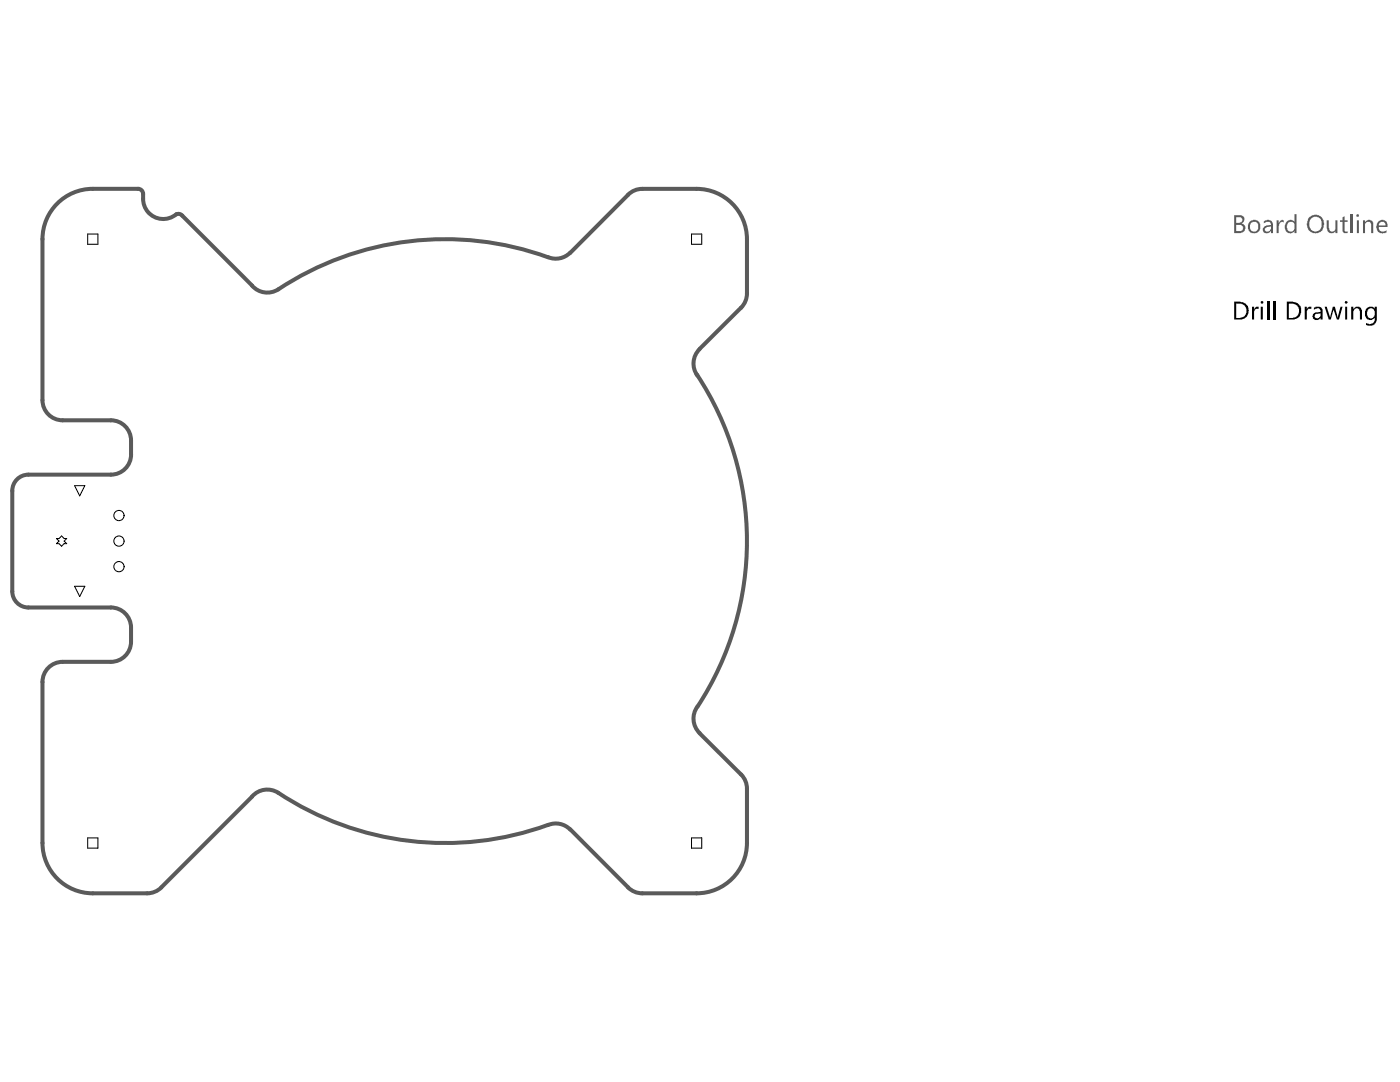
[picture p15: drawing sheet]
<svg xmlns="http://www.w3.org/2000/svg" width="279mm" height="216mm" viewBox="0 0 279 216" stroke-linecap="round" stroke-linejoin="round" font-family="sans-serif">
<g fill="none" stroke="#5a5a5a" stroke-width=".8">
<path d="M18.5 37.7h9.1M28.6 38.7v1M125.4 38.8l-11.6 11.7M128.2 37.7h10.8M8.5 47.7v32.1M36.4 43l13.9 14M149.1 47.7v10.9M147.9 61.4l-8.3 8.3M2.5 97.9v20.1M5.7 94.7h16.4M12.5 83.9h9.6M26.2 87.9v2.8"/>
<path d="M5.7 121.2h16.4M8.5 136.1v32.1M22.1 132.1h-9.6M26.2 125.2v2.8M50.3 159l-18.1 18.1M139.6 146.3l8.3 8.3M149.1 157.4v10.8M18.5 178.3h10.9M113.8 165.5l11.6 11.6M128.2 178.3h10.8"/>
</g>
<g fill="#5a5a5a">
<path d="M254.8 44h.4v.5l.4-.4a.29 .29 0 0 1 .2-.2 .29 .29 0 0 1 .3 .1h.1l-.1 .4a.43 .43 0 0 0-.7 .2l-.2 .5v1.4h-.4z"/>
<path d="M264.8 44h.4l.1 1.6a.62 .62 0 0 0 .6 .6 .62 .62 0 0 0 .6-.7v-1.5h.4v2.5h-.4v-.4a1 1 0 0 1-1.5 .1l-.2-.6z"/>
<path d="M267.9 43.4l.4-.3v.9h.7v.3h-.7v1.4a.37 .37 0 0 0 .1 .5 .37 .37 0 0 0 .6-.1v.4h-.3a.61 .61 0 0 1-.8-.7v-1.5h-.5v-.3h.5z"/>
<path d="M246.7 43.4v1.1h.6a.63 .63 0 0 0 .5-.5 .63 .63 0 0 0-.2-.6zM246.7 44.9v1.2h.6a.6 .6 0 0 0 .7-.4 .6 .6 0 0 0-.3-.7v-.1zM246.3 42.9h1.1a.83 .83 0 0 1 .9 .7 .83 .83 0 0 1-.6 1h.1a.99 .99 0 0 1 .7 1.1 .99 .99 0 0 1-1.1 .8h-1.1z"/>
<path d="M249.7 44.5a1.03 1.03 0 0 0-.2 1.2 1.03 1.03 0 0 0 1.1 .5 1.16 1.16 0 0 0 0-1.9h-.6zM249.3 44.4a1.25 1.25 0 0 1 2.1 .2 1.37 1.37 0 0 1-.2 1.6 1.37 1.37 0 0 1-1.6 .2 1.63 1.63 0 0 1-.3-2z"/>
<path d="M252.4 45.6v.1a.56 .56 0 0 0 .6 .5 .56 .56 0 0 0 .5-.5h.1v-.5l-.8 .1zM252.2 44.2h.1a1.03 1.03 0 0 1 1.8 .4v1.9h-.5v-.4a.87 .87 0 0 1-1 .4 .87 .87 0 0 1-.6-.9l.4-.5 1.2-.2a.77 .77 0 0 0-.5-.6 .77 .77 0 0 0-.8 .2l-.1 .1z"/>
<path d="M256.8 44.2h.1a.9 .9 0 0 1 1.4 .1v-1.6h.5v3.8h-.5v-.4a1.08 1.08 0 0 1-1.2 .4 1.08 1.08 0 0 1-.7-1.2l.1-.6zM257 44.5a1.44 1.44 0 0 0 .1 1.6 .78 .78 0 0 0 1.2-.5v-.6a.71 .71 0 0 0-.3-.7 .71 .71 0 0 0-.8 .1z"/>
<path d="M261.5 43.8a1.56 1.56 0 0 0 1.1 2.4 1.59 1.59 0 0 0 .8-2.5 1.25 1.25 0 0 0-1.9 .1zM261.1 43.6a1.75 1.75 0 0 1 2-.7 1.75 1.75 0 0 1 1.2 1.8 2.04 2.04 0 0 1-.7 1.5 1.76 1.76 0 0 1-2.1 0 1.76 1.76 0 0 1-.5-2.1z"/>
</g>
<path d="M269.7 42.7v3.8" fill="none" stroke="#5a5a5a" stroke-width=".41"/>
<g fill="#5a5a5a">
<path d="M272 44h.4v.4a.85 .85 0 0 1 1-.5 .85 .85 0 0 1 .7 .9v1.7h-.5v-1.4a.64 .64 0 0 0-.6-.8 .64 .64 0 0 0-.6 .8v1.4h-.4z"/>
<path d="M270.6 43a.3 .3 0 0 1 .6 0 .3 .3 0 0 1-.6 0zM270.8 44h.4v2.5h-.4z"/>
<path d="M275.4 44.4l-.2 .6h1.3a.67 .67 0 0 0-.3-.6 .67 .67 0 0 0-.7 0zM275.1 44.2a1.12 1.12 0 0 1 1.6 .1l.2 .4v.6h-1.7a.85 .85 0 0 0 .5 .9 .85 .85 0 0 0 1-.3v.5l-.4 .1a1.2 1.2 0 0 1-1.3-.3 1.2 1.2 0 0 1-.2-1.3z"/>
</g>
<g fill="none" stroke="#5a5a5a" stroke-width=".8">
<path d="M18.5 37.7a10 10 0 0 0-10 10M27.6 37.7a1 1 0 0 1 1 1M28.6 39.7a4 4 0 0 0 2.3 3.6 4 4 0 0 0 4.3-.5 1 1 0 0 1 1.2 .2M128.2 37.7l-1.6 .3-1.3 .9M139 37.7a10 10 0 0 1 10.1 10M109.4 51.3a60.7 60.7 0 0 0-54.5 6.8 4 4 0 0 1-4.6-1.1M113.8 50.4a4 4 0 0 1-4.4 .9M149.1 58.6l-.3 1.5-.9 1.3M8.5 79.8a4 4 0 0 0 4 4.1M139 74.7a60.3 60.3 0 0 1-.2 66.9 4 4 0 0 0 .8 4.7M139.6 69.7a4 4 0 0 0-.4 5.3M5.7 94.7a3.2 3.2 0 0 0-3.2 3.2"/>
<path d="M22.1 83.9a4 4 0 0 1 4.1 4M26.2 90.7a4 4 0 0 1-4.1 4M2.5 118a3.2 3.2 0 0 0 3.2 3.2M12.5 132.1a4 4 0 0 0-4 4M22.1 121.2a4 4 0 0 1 4.1 4M26.2 128a4 4 0 0 1-4.1 4.1M50.3 158.9a4 4 0 0 1 5.2-.7 60.6 60.6 0 0 0 54.5 6.2 4 4 0 0 1 3.8 1.1M147.9 154.5l.9 1.3 .3 1.6M8.5 168.2a10 10 0 0 0 10 10.1M32.2 177.1l-1.3 .8-1.5 .4M125.3 177.1l1.3 .8 1.6 .4M149.1 168.2a10 10 0 0 1-10.1 10.1"/>
</g>
<g fill="none" stroke="#000" stroke-width=".2">
<path d="M17.5 46.7h2v2h-2zM138 46.7h2v2h-2zM14.9 96.9h2l-1 2zM11.3 107.5h.5l.5-.6 .5 .6h.5l-.5 .5 .5 .5h-.5l-.5 .5-.5-.5h-.5l.5-.5zM14.9 117h2l-1 2zM17.5 167.2h2v2h-2zM138 167.2h2v2h-2z"/>
<circle cx="23.7" cy="108" r="1.02"/>
<circle cx="23.7" cy="113.1" r="1.02"/>
<circle cx="23.7" cy="102.9" r="1.02"/>
</g>
<g fill="#000">
<path d="M249.9 61.2h.4v.6l.1-.3a.62 .62 0 0 1 .8-.3v.4a.67 .67 0 0 0-.7 .1 .67 .67 0 0 0-.2 .7v1.4h-.4zM260.4 61.2h.4v.6v-.2l.4-.4h.5v.4a.76 .76 0 0 0-.9 .9v1.3h-.4zM264.4 61.2h.4l.6 2.1 .6-2.1h.4l.6 2.2 .5-2.2h.4l-.7 2.6h-.4l-.6-2.1-.6 2.1h-.4zM269.7 61.2h.4v.5a.91 .91 0 0 1 .8-.5 .91 .91 0 0 1 .8 .5l.1 2.1h-.4v-1.5a.68 .68 0 0 0-.7-.8 .68 .68 0 0 0-.6 .8v1.5h-.4z"/>
<path d="M246.7 60.6v2.8h.6a1.43 1.43 0 0 0 1.5-1.4 1.43 1.43 0 0 0-1.5-1.4zM246.3 60.2h1a1.82 1.82 0 0 1 1.9 1.4 1.82 1.82 0 0 1-1.1 2.1l-1.8 .1z"/>
<path d="M251.6 60.4a.29 .29 0 0 1 .5 0 .29 .29 0 0 1-.5 0zM251.6 61.2h.4v2.6h-.4z"/>
<path d="M257.2 60.6v2.8h.6a1.43 1.43 0 0 0 1.5-1.4 1.43 1.43 0 0 0-1.5-1.4zM256.8 60.2h1.1a1.76 1.76 0 0 1 1.7 2.4 1.71 1.71 0 0 1-1.9 1.2h-.9z"/>
<path d="M262.4 62.7l-.1 .3a.58 .58 0 0 0 .5 .5 .58 .58 0 0 0 .5-.3l.2-.2v-.5zM262.3 61.3a1.17 1.17 0 0 1 1.7 .5v2h-.5v-.4a.86 .86 0 0 1-.9 .5 .86 .86 0 0 1-.7-.8 .87 .87 0 0 1 .9-.8l.7-.1a.65 .65 0 0 0-.3-.6 .65 .65 0 0 0-.8 .1l-.2 .1z"/>
<path d="M268.4 60.1a.31 .31 0 0 1 .5 .1 .31 .31 0 0 1-.2 .4 .31 .31 0 0 1-.4-.3zM268.4 61.2h.5v2.6h-.5z"/>
<path d="M273 61.7a1.38 1.38 0 0 0 .2 1.7 .78 .78 0 0 0 .9 0 .78 .78 0 0 0 .3-.8v-.4a.8 .8 0 0 0-1.4-.5zM272.7 61.5a1.1 1.1 0 0 1 1.7 .1v-.4h.4v2.8a1.38 1.38 0 0 1-2.2 .8v-.4a1 1 0 0 0 1.1 .2 1 1 0 0 0 .7-.8v-.5a1.13 1.13 0 0 1-1.5 .3 1.13 1.13 0 0 1-.5-1.4z"/>
</g>
<path d="M253.1 60v3.8M254.4 60v3.8" fill="none" stroke="#000" stroke-width=".41"/>
</svg>
